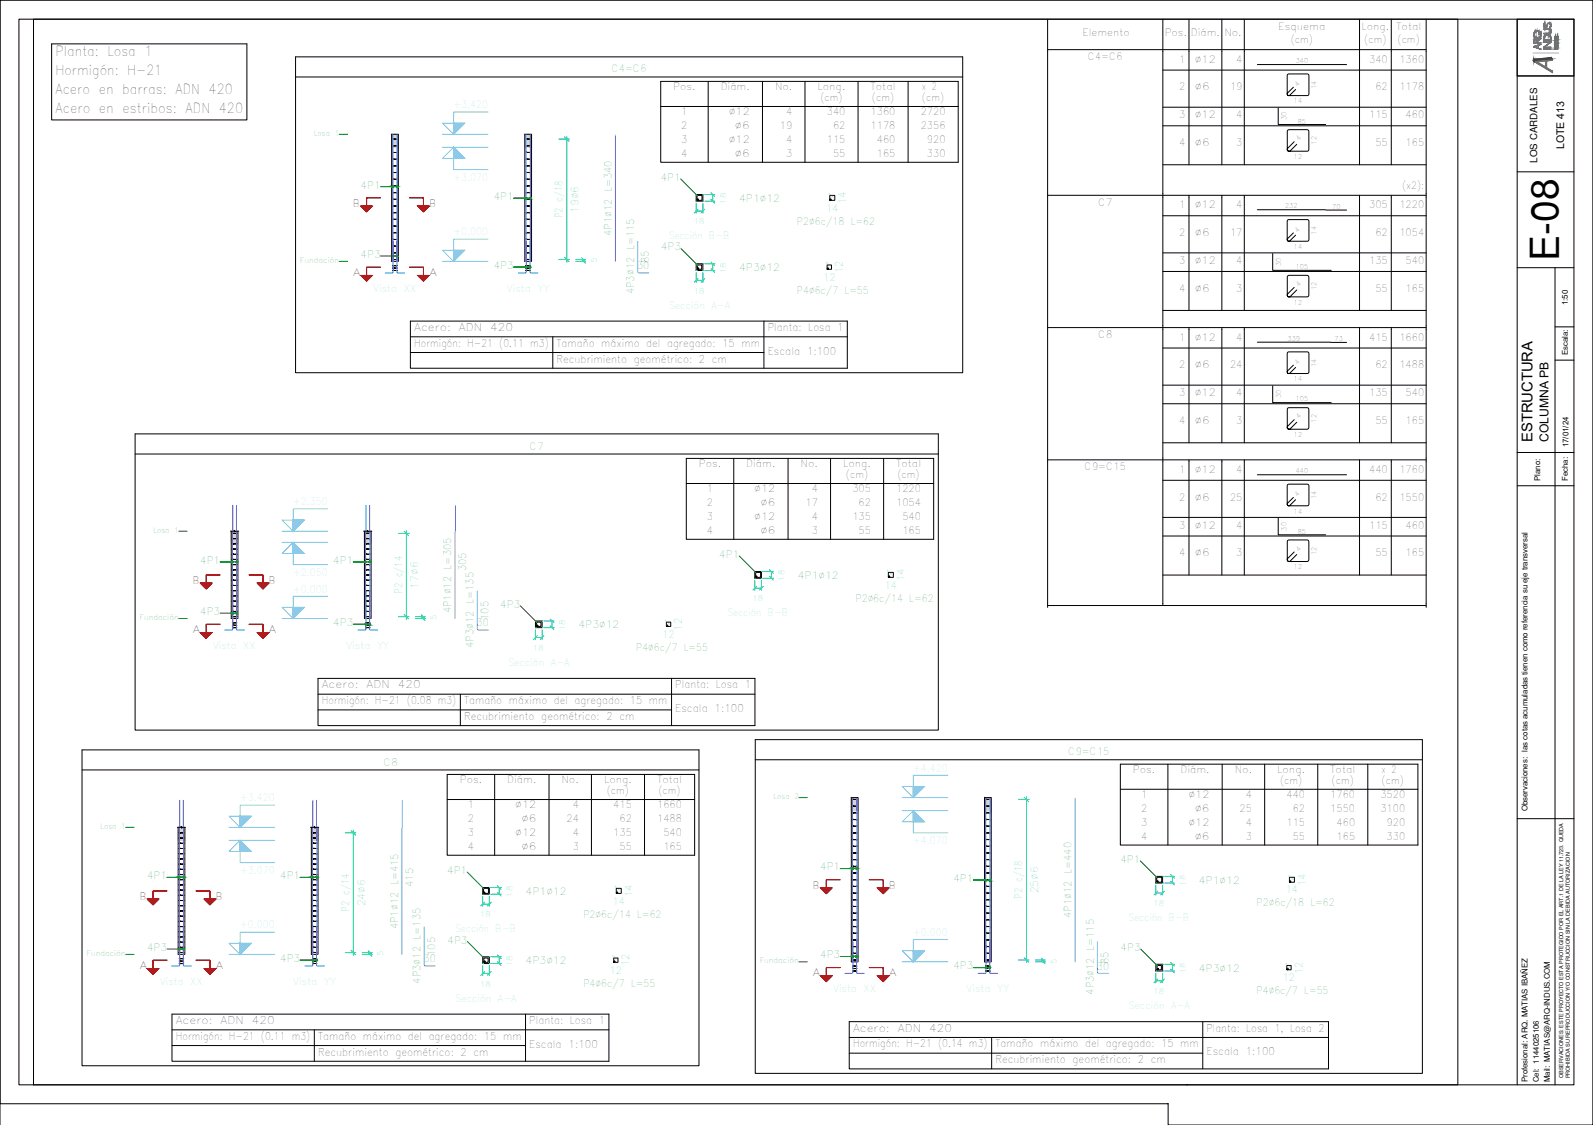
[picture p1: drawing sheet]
<svg xmlns="http://www.w3.org/2000/svg" width="841mm" height="594mm" viewBox="0 0 841 594" stroke-linecap="round" stroke-linejoin="round" font-family="sans-serif">
<defs><g id="words">
<text font-size="20.6" x="823" y="138" transform="rotate(-90 823 138)">E-08</text>
<text font-size="7.8" x="809" y="234" transform="rotate(-90 809 234)">ESTRUCTURA</text>
<g font-size="7.2">
<text x="29" y="30">Planta: Losa 1</text>
<text x="29" y="40">Hormigón: H-21</text>
<text x="29" y="50">Acero en barras: ADN 420</text>
<text x="29" y="60">Acero en estribos: ADN 420</text>
</g>
<text font-size="6.4" x="818" y="234" transform="rotate(-90 818 234)">COLUMNA PB</text>
<g font-size="5.6">
<text x="826" y="79" transform="rotate(-90 826 79)">LOTE 413</text>
<text x="219" y="175">Acero:</text>
<text x="242" y="175">ADN</text>
<text x="259" y="175">420</text>
<text x="405" y="175">Planta: Losa 1</text>
<text x="219" y="183">Hormigón: H-21 (0.11 m3)</text>
<text x="294" y="183">Tamaño máximo del agregado: 15 mm</text>
<text x="294" y="191">Recubrimiento geométrico: 2 cm</text>
<text x="405" y="187">Escala 1:100</text>
<text x="170" y="364">Acero:</text>
<text x="194" y="364">ADN</text>
<text x="210" y="364">420</text>
<text x="357" y="364">Planta: Losa 1</text>
<text x="170" y="372">Hormigón: H-21 (0.08 m3)</text>
<text x="245" y="372">Tamaño máximo del agregado: 15 mm</text>
<text x="357" y="376">Escala 1:100</text>
<text x="245" y="380">Recubrimiento geométrico: 2 cm</text>
<text x="93" y="541">Acero:</text>
<text x="116" y="541">ADN</text>
<text x="133" y="541">420</text>
<text x="279" y="541">Planta: Losa 1</text>
<text x="450" y="545">Acero:</text>
<text x="474" y="545">ADN</text>
<text x="491" y="545">420</text>
<text x="637" y="545">Planta: Losa 1, Losa 2</text>
<text x="93" y="549">Hormigón: H-21 (0.11 m3)</text>
<text x="168" y="549">Tamaño máximo del agregado: 15 mm</text>
<text x="168" y="557">Recubrimiento geométrico: 2 cm</text>
<text x="279" y="553">Escala 1:100</text>
<text x="450" y="553">Hormigón: H-21 (0.14 m3)</text>
<text x="526" y="553">Tamaño máximo del agregado: 15 mm</text>
<text x="637" y="557">Escala 1:100</text>
<text x="526" y="561">Recubrimiento geométrico: 2 cm</text>
</g>
<g font-size="5.3">
<text x="675" y="16">Esquema</text>
<text x="719" y="16">Long.</text>
<text x="737" y="16">Total</text>
<text x="572" y="19">Elemento</text>
<text x="615" y="19">Pos.</text>
<text x="629" y="19">Diám.</text>
<text x="646" y="19">No.</text>
<text x="681" y="23">(cm)</text>
<text x="720" y="23">(cm)</text>
<text x="738" y="23">(cm)</text>
<text x="574" y="32">C4=C6</text>
<text x="622" y="33">1</text>
<text x="631" y="33">∅12</text>
<text x="653" y="33">4</text>
<text x="723" y="33">340</text>
<text x="739" y="33">1360</text>
<text x="355" y="48">Pos.</text>
<text x="380" y="48">Diám.</text>
<text x="409" y="48">No.</text>
<text x="432" y="48">Long.</text>
<text x="460" y="48">Total</text>
<text x="487" y="48">x 2</text>
<text x="622" y="48">2</text>
<text x="631" y="48">∅6</text>
<text x="649" y="48">19</text>
<text x="726" y="48">62</text>
<text x="739" y="48">1178</text>
<text x="433" y="54">(cm)</text>
<text x="460" y="54">(cm)</text>
<text x="487" y="54">(cm)</text>
<text x="360" y="61">1</text>
<text x="385" y="61">∅12</text>
<text x="415" y="61">4</text>
<text x="436" y="61">340</text>
<text x="460" y="61">1360</text>
<text x="486" y="61">2720</text>
<text x="622" y="62">3</text>
<text x="631" y="62">∅12</text>
<text x="653" y="62">4</text>
<text x="723" y="62">115</text>
<text x="742" y="62">460</text>
<text x="360" y="68">2</text>
<text x="388" y="68">∅6</text>
<text x="412" y="68">19</text>
<text x="440" y="68">62</text>
<text x="460" y="68">1178</text>
<text x="486" y="68">2356</text>
<text x="360" y="76">3</text>
<text x="385" y="76">∅12</text>
<text x="415" y="76">4</text>
<text x="436" y="76">115</text>
<text x="463" y="76">460</text>
<text x="489" y="76">920</text>
<text x="622" y="77">4</text>
<text x="631" y="77">∅6</text>
<text x="653" y="77">3</text>
<text x="726" y="77">55</text>
<text x="742" y="77">165</text>
<text x="360" y="83">4</text>
<text x="388" y="83">∅6</text>
<text x="415" y="83">3</text>
<text x="440" y="83">55</text>
<text x="463" y="83">165</text>
<text x="489" y="83">330</text>
<text x="740" y="100">(x2):</text>
<text x="580" y="109">C7</text>
<text x="622" y="110">1</text>
<text x="631" y="110">∅12</text>
<text x="653" y="110">4</text>
<text x="723" y="110">305</text>
<text x="739" y="110">1220</text>
<text x="622" y="125">2</text>
<text x="631" y="125">∅6</text>
<text x="649" y="125">17</text>
<text x="726" y="125">62</text>
<text x="739" y="125">1054</text>
<text x="622" y="139">3</text>
<text x="631" y="139">∅12</text>
<text x="653" y="139">4</text>
<text x="723" y="139">135</text>
<text x="742" y="139">540</text>
<text x="622" y="154">4</text>
<text x="631" y="154">∅6</text>
<text x="653" y="154">3</text>
<text x="726" y="154">55</text>
<text x="742" y="154">165</text>
<text x="580" y="178">C8</text>
<text x="622" y="180">1</text>
<text x="631" y="180">∅12</text>
<text x="653" y="180">4</text>
<text x="723" y="180">415</text>
<text x="739" y="180">1660</text>
<text x="622" y="195">2</text>
<text x="631" y="195">∅6</text>
<text x="649" y="195">24</text>
<text x="726" y="195">62</text>
<text x="739" y="195">1488</text>
<text x="622" y="209">3</text>
<text x="631" y="209">∅12</text>
<text x="653" y="209">4</text>
<text x="723" y="209">135</text>
<text x="742" y="209">540</text>
<text x="622" y="224">4</text>
<text x="631" y="224">∅6</text>
<text x="653" y="224">3</text>
<text x="726" y="224">55</text>
<text x="742" y="224">165</text>
<text x="369" y="247">Pos.</text>
<text x="394" y="247">Diám.</text>
<text x="423" y="247">No.</text>
<text x="445" y="247">Long.</text>
<text x="473" y="247">Total</text>
<text x="573" y="248">C9=C15</text>
<text x="622" y="250">1</text>
<text x="631" y="250">∅12</text>
<text x="653" y="250">4</text>
<text x="723" y="250">440</text>
<text x="739" y="250">1760</text>
<text x="447" y="253">(cm)</text>
<text x="474" y="253">(cm)</text>
<text x="373" y="260">1</text>
<text x="398" y="260">∅12</text>
<text x="429" y="260">4</text>
<text x="450" y="260">305</text>
<text x="473" y="260">1220</text>
<text x="373" y="267">2</text>
<text x="402" y="267">∅6</text>
<text x="425" y="267">17</text>
<text x="453" y="267">62</text>
<text x="473" y="267">1054</text>
<text x="622" y="264">2</text>
<text x="631" y="264">∅6</text>
<text x="649" y="264">25</text>
<text x="726" y="264">62</text>
<text x="739" y="264">1550</text>
<text x="373" y="275">3</text>
<text x="398" y="275">∅12</text>
<text x="429" y="275">4</text>
<text x="450" y="275">135</text>
<text x="476" y="275">540</text>
<text x="622" y="279">3</text>
<text x="631" y="279">∅12</text>
<text x="653" y="279">4</text>
<text x="723" y="279">115</text>
<text x="742" y="279">460</text>
<text x="373" y="282">4</text>
<text x="402" y="282">∅6</text>
<text x="429" y="282">3</text>
<text x="453" y="282">55</text>
<text x="476" y="282">165</text>
<text x="622" y="294">4</text>
<text x="631" y="294">∅6</text>
<text x="653" y="294">3</text>
<text x="726" y="294">55</text>
<text x="742" y="294">165</text>
<text x="243" y="414">Pos.</text>
<text x="268" y="414">Diám.</text>
<text x="296" y="414">No.</text>
<text x="319" y="414">Long.</text>
<text x="347" y="414">Total</text>
<text x="598" y="408">Pos.</text>
<text x="623" y="408">Diám.</text>
<text x="652" y="408">No.</text>
<text x="674" y="408">Long.</text>
<text x="702" y="408">Total</text>
<text x="729" y="408">x 2</text>
<text x="320" y="420">(cm)</text>
<text x="348" y="420">(cm)</text>
<text x="676" y="414">(cm)</text>
<text x="703" y="414">(cm)</text>
<text x="729" y="414">(cm)</text>
<text x="602" y="421">1</text>
<text x="627" y="421">∅12</text>
<text x="658" y="421">4</text>
<text x="679" y="421">440</text>
<text x="702" y="421">1760</text>
<text x="729" y="421">3520</text>
<text x="247" y="427">1</text>
<text x="272" y="427">∅12</text>
<text x="302" y="427">4</text>
<text x="324" y="427">415</text>
<text x="347" y="427">1660</text>
<text x="602" y="429">2</text>
<text x="631" y="429">∅6</text>
<text x="654" y="429">25</text>
<text x="682" y="429">62</text>
<text x="702" y="429">1550</text>
<text x="729" y="429">3100</text>
<text x="247" y="434">2</text>
<text x="275" y="434">∅6</text>
<text x="299" y="434">24</text>
<text x="327" y="434">62</text>
<text x="347" y="434">1488</text>
<text x="602" y="436">3</text>
<text x="627" y="436">∅12</text>
<text x="658" y="436">4</text>
<text x="679" y="436">115</text>
<text x="706" y="436">460</text>
<text x="732" y="436">920</text>
<text x="247" y="442">3</text>
<text x="272" y="442">∅12</text>
<text x="302" y="442">4</text>
<text x="324" y="442">135</text>
<text x="350" y="442">540</text>
<text x="602" y="444">4</text>
<text x="631" y="444">∅6</text>
<text x="658" y="444">3</text>
<text x="682" y="444">55</text>
<text x="706" y="444">165</text>
<text x="732" y="444">330</text>
<text x="247" y="449">4</text>
<text x="275" y="449">∅6</text>
<text x="302" y="449">3</text>
<text x="327" y="449">55</text>
<text x="350" y="449">165</text>
</g>
<g font-size="5.3" fill="#009525">
<text x="323" y="38">C4=C6</text>
<text x="349" y="95">4P1</text>
<text x="190" y="100">4P1</text>
<text x="261" y="106">4P1</text>
<text x="390" y="106">4P1∅12</text>
<text x="421" y="119">P2∅6c/18 L=62</text>
<text x="323" y="125" transform="rotate(-90 323 125)">4P1∅12 L=340</text>
<text x="190" y="136">4P3</text>
<text x="349" y="132">4P3</text>
<text x="261" y="142">4P3</text>
<text x="336" y="142">30</text>
<text x="343" y="139" transform="rotate(-90 343 139)">85</text>
<text x="390" y="143">4P3∅12</text>
<text x="335" y="155" transform="rotate(-90 335 155)">4P3∅12 L=115</text>
<text x="421" y="155">P4∅6c/7 L=55</text>
<text x="280" y="237">C7</text>
<text x="106" y="298">4P1</text>
<text x="176" y="298">4P1</text>
<text x="380" y="295">4P1</text>
<text x="246" y="302" transform="rotate(-90 246 302)">305</text>
<text x="421" y="306">4P1∅12</text>
<text x="452" y="318">P2∅6c/14 L=62</text>
<text x="238" y="324" transform="rotate(-90 238 324)">4P1∅12 L=305</text>
<text x="264" y="321">4P3</text>
<text x="106" y="325">4P3</text>
<text x="258" y="327" transform="rotate(-90 258 327)">105</text>
<text x="176" y="331">4P3</text>
<text x="252" y="331">30</text>
<text x="305" y="332">4P3∅12</text>
<text x="250" y="342" transform="rotate(-90 250 342)">4P3∅12 L=135</text>
<text x="336" y="344">P4∅6c/7 L=55</text>
<text x="564" y="399">C9=C15</text>
<text x="202" y="404">C8</text>
<text x="591" y="456">4P1</text>
<text x="236" y="461">4P1</text>
<text x="433" y="460">4P1</text>
<text x="78" y="464">4P1</text>
<text x="148" y="464">4P1</text>
<text x="503" y="466">4P1</text>
<text x="633" y="467">4P1∅12</text>
<text x="218" y="468" transform="rotate(-90 218 468)">415</text>
<text x="277" y="472">4P1∅12</text>
<text x="663" y="479">P2∅6c/18 L=62</text>
<text x="308" y="485">P2∅6c/14 L=62</text>
<text x="566" y="485" transform="rotate(-90 566 485)">4P1∅12 L=440</text>
<text x="210" y="491" transform="rotate(-90 210 491)">4P1∅12 L=415</text>
<text x="78" y="502">4P3</text>
<text x="236" y="498">4P3</text>
<text x="592" y="502">4P3</text>
<text x="148" y="508">4P3</text>
<text x="224" y="508">30</text>
<text x="230" y="505" transform="rotate(-90 230 505)">105</text>
<text x="277" y="509">4P3∅12</text>
<text x="433" y="506">4P3</text>
<text x="585" y="509" transform="rotate(-90 585 509)">85</text>
<text x="503" y="512">4P3</text>
<text x="579" y="512">30</text>
<text x="633" y="513">4P3∅12</text>
<text x="222" y="519" transform="rotate(-90 222 519)">4P3∅12 L=135</text>
<text x="308" y="521">P4∅6c/7 L=55</text>
<text x="577" y="525" transform="rotate(-90 577 525)">4P3∅12 L=115</text>
<text x="663" y="525">P4∅6c/7 L=55</text>
</g>
<g font-size="5.3" fill="#7fbfff">
<text x="239" y="57">+3.420</text>
<text x="239" y="95">+3.070</text>
<text x="239" y="124">+0.000</text>
<text x="482" y="407">+4.420</text>
<text x="127" y="423">+3.420</text>
<text x="482" y="446">+4.070</text>
</g>
<g font-size="5.3" fill="#00dda5">
<text x="439" y="106" transform="rotate(-45 439 106)">4</text>
<text x="447" y="108" transform="rotate(-90 447 108)">14</text>
<text x="305" y="112" transform="rotate(-90 305 112)">19∅6</text>
<text x="436" y="112">14</text>
<text x="297" y="115" transform="rotate(-90 297 115)">P2 c/18</text>
<text x="438" y="143" transform="rotate(-45 438 143)">4</text>
<text x="435" y="148">12</text>
<text x="445" y="144" transform="rotate(-90 445 144)">12</text>
<text x="470" y="305" transform="rotate(-45 470 305)">4</text>
<text x="221" y="311" transform="rotate(-90 221 311)">17∅6</text>
<text x="467" y="311">14</text>
<text x="478" y="307" transform="rotate(-90 478 307)">14</text>
<text x="212" y="314" transform="rotate(-90 212 314)">P2 c/14</text>
<text x="353" y="331" transform="rotate(-45 353 331)">4</text>
<text x="360" y="333" transform="rotate(-90 360 333)">12</text>
<text x="350" y="337">12</text>
<text x="682" y="466" transform="rotate(-45 682 466)">4</text>
<text x="689" y="468" transform="rotate(-90 689 468)">14</text>
<text x="326" y="472" transform="rotate(-45 326 472)">4</text>
<text x="334" y="474" transform="rotate(-90 334 474)">14</text>
<text x="548" y="472" transform="rotate(-90 548 472)">25∅6</text>
<text x="679" y="472">14</text>
<text x="193" y="479" transform="rotate(-90 193 479)">24∅6</text>
<text x="323" y="478">14</text>
<text x="540" y="475" transform="rotate(-90 540 475)">P2 c/18</text>
<text x="184" y="481" transform="rotate(-90 184 481)">P2 c/14</text>
<text x="325" y="509" transform="rotate(-46 325 509)">4</text>
<text x="322" y="514">12</text>
<text x="332" y="510" transform="rotate(-90 332 510)">12</text>
<text x="680" y="513" transform="rotate(-45 680 513)">4</text>
<text x="688" y="514" transform="rotate(-90 688 514)">12</text>
<text x="677" y="518">12</text>
</g>
<g font-size="5.3" fill="#d00">
<text x="186" y="109">B</text>
<text x="227" y="109">B</text>
<text x="186" y="146">A</text>
<text x="227" y="146">A</text>
<text x="102" y="308">B</text>
<text x="142" y="308">B</text>
<text x="102" y="334">A</text>
<text x="142" y="334">A</text>
<text x="429" y="469">B</text>
<text x="469" y="469">B</text>
<text x="74" y="475">B</text>
<text x="114" y="475">B</text>
<text x="74" y="512">A</text>
<text x="114" y="512">A</text>
<text x="429" y="516">A</text>
<text x="469" y="516">A</text>
</g>
<g font-size="5.3" fill="#6edddd">
<text x="197" y="154">Vista XX</text>
<text x="268" y="154">Vista YY</text>
<text x="113" y="343">Vista XX</text>
<text x="183" y="343">Vista YY</text>
<text x="85" y="520">Vista XX</text>
<text x="155" y="520">Vista YY</text>
<text x="440" y="524">Vista XX</text>
<text x="510" y="524">Vista YY</text>
</g>
<text font-size="5.1" x="812" y="86" transform="rotate(-90 812 86)">LOS CARDALES</text>
<g font-size="4.2">
<text x="828" y="161" transform="rotate(-90 828 161)">1:50</text>
<text x="828" y="236" transform="rotate(-90 828 236)">17/01/24</text>
</g>
<g font-size="4.1">
<text x="828" y="188" transform="rotate(-90 828 188)">Escala:</text>
<text x="813" y="254" transform="rotate(-90 813 254)">Plano:</text>
<text x="828" y="254" transform="rotate(-90 828 254)">Fecha:</text>
<text x="806" y="428" transform="rotate(-90 806 428)">Observaciones: las cotas acumuladas tienen como referencia su eje transversal</text>
<text x="806" y="572" transform="rotate(-90 806 572)">Profesional: ARQ. MATIAS IBAÑEZ</text>
<text x="812" y="572" transform="rotate(-90 812 572)">Cel: 1144025106</text>
<text x="818" y="572" transform="rotate(-90 818 572)">Mail: MATIAS@ARQ-INDUS.COM</text>
</g>
<g font-size="4" fill="#009525">
<text x="166" y="72">Losa 1</text>
<text x="158" y="139">Fundación</text>
<text x="81" y="281">Losa 1</text>
<text x="74" y="327">Fundación</text>
<text x="53" y="438">Losa 1</text>
<text x="46" y="505">Fundación</text>
<text x="401" y="509">Fundación</text>
</g>
<g font-size="4" fill="#00dda5">
<text x="383" y="108" transform="rotate(-90 383 108)">18</text>
<text x="366" y="118">18</text>
<text x="315" y="139" transform="rotate(-90 315 139)">5</text>
<text x="383" y="144" transform="rotate(-90 383 144)">18</text>
<text x="366" y="155">18</text>
<text x="414" y="307" transform="rotate(-90 414 307)">18</text>
<text x="397" y="318">18</text>
<text x="230" y="328" transform="rotate(-90 230 328)">5</text>
<text x="298" y="333" transform="rotate(-90 298 333)">18</text>
<text x="281" y="344">18</text>
<text x="626" y="468" transform="rotate(-90 626 468)">18</text>
<text x="271" y="474" transform="rotate(-90 271 474)">18</text>
<text x="609" y="479">18</text>
<text x="254" y="484">18</text>
<text x="202" y="505" transform="rotate(-90 202 505)">5</text>
<text x="558" y="509" transform="rotate(-90 558 509)">5</text>
<text x="271" y="510" transform="rotate(-90 271 510)">18</text>
<text x="626" y="514" transform="rotate(-90 626 514)">18</text>
<text x="254" y="521">18</text>
<text x="609" y="525">18</text>
</g>
<text font-size="3.9" fill="#009525" x="408" y="422">Losa 2</text>
<g font-size="3.5">
<text x="684" y="33">340</text>
<text x="685" y="46" transform="rotate(-44 685 46)">4</text>
<text x="695" y="47" transform="rotate(-90 695 47)">14</text>
<text x="683" y="55">14</text>
<text x="679" y="64" transform="rotate(-90 679 64)">30</text>
<text x="685" y="65">85</text>
<text x="686" y="75" transform="rotate(-44 686 75)">4</text>
<text x="695" y="76" transform="rotate(-90 695 76)">12</text>
<text x="683" y="84">12</text>
<text x="678" y="110">232</text>
<text x="703" y="110">70</text>
<text x="685" y="123" transform="rotate(-44 685 123)">4</text>
<text x="695" y="124" transform="rotate(-90 695 124)">14</text>
<text x="683" y="132">14</text>
<text x="676" y="141" transform="rotate(-90 676 141)">30</text>
<text x="684" y="142">105</text>
<text x="686" y="152" transform="rotate(-44 686 152)">4</text>
<text x="695" y="153" transform="rotate(-90 695 153)">12</text>
<text x="683" y="161">12</text>
<text x="680" y="180">339</text>
<text x="705" y="180">73</text>
<text x="685" y="193" transform="rotate(-45 685 193)">4</text>
<text x="695" y="194" transform="rotate(-90 695 194)">14</text>
<text x="683" y="201">14</text>
<text x="676" y="210" transform="rotate(-90 676 210)">30</text>
<text x="684" y="212">105</text>
<text x="686" y="221" transform="rotate(-44 686 221)">4</text>
<text x="695" y="223" transform="rotate(-90 695 223)">12</text>
<text x="683" y="231">12</text>
<text x="684" y="250">440</text>
<text x="685" y="263" transform="rotate(-45 685 263)">4</text>
<text x="695" y="264" transform="rotate(-90 695 264)">14</text>
<text x="683" y="271">14</text>
<text x="679" y="280" transform="rotate(-90 679 280)">30</text>
<text x="685" y="282">85</text>
<text x="686" y="291" transform="rotate(-45 686 291)">4</text>
<text x="695" y="293" transform="rotate(-90 695 293)">12</text>
<text x="683" y="301">12</text>
</g>
<g font-size="2.9">
<text x="825" y="569" transform="rotate(-90 825 569)">OBSERVACIONES: ESTE PROYECTO ESTA PROTEGIDO POR EL ART.1 DE LA LEY 11.723. QUEDA</text>
<text x="829" y="569" transform="rotate(-90 829 569)">PROHIBIDA SU REPRODUCCION Y/O CONSTRUCCION SIN LA DEBIDA AUTORIZACION</text>
</g>
</g></defs>
<!-- layer: TABLAS -->
<g fill="none" stroke="#000" stroke-width=".53">
<path d="M553 10v311M614 10v310M628 10v77M645 10v77M657 10v77M718 10v77M735 10v77M753 10v311M553 26h200M614 87h139M553 103h200M628 103v61"/>
<path d="M645 103v61M657 103v61M718 103v61M735 103v61M553 173h200M614 164h139M628 173v61M645 173v61M657 173v61M718 173v61M735 173v61M614 234h139"/>
<path d="M553 243h200M628 243v61M645 243v61M657 243v61M718 243v61M735 243v61M553 320h200M614 304h139"/>
</g>
<!-- layer: DESPIECES_TABLA -->
<g fill="none" stroke="#000" stroke-width=".53">
<path d="M664 34h47M675 57v9h25M683 46l-3 3v1h11v-11h-11v11h1l3-3M683 75l-3 4v1h11v-11h-11v10l1 1 4-4M664 111h47M672 134v9h31M683 123l-3 3v1h11v-11h-11v11h1l3-3M683 152l-3 3v2h11v-11h-11v11h1l4-4M664 181h47M683 193l-3 3v1h11v-11h-11v11h1l3-3M672 204v9h31M683 222l-3 3v1h11v-10h-11v10h1l4-3"/>
<path d="M664 251h47M675 274v8h25M683 263l-3 3v1h11v-11h-11v11h1l3-3M683 291l-3 4v1h11v-11h-11v11h1l4-3"/>
</g>
<!-- layer: TEXTO_TABLAS -->
<path d="M614 37h139M614 57h139M614 66h139M614 114h139M614 134h139M614 143h139M614 184h139M614 203h139M614 213h139M614 254h139M614 273h139M614 283h139" fill="none" stroke="#000" stroke-width=".53"/>
<!-- layer: ALZADO_NOMBRES_DE_LAS_PLANTAS -->
<path d="M179 71h5M179 138h5M94 281h5M94 327h5M66 437h5M422 421h4M66 504h5M422 508h4" fill="none" stroke="#009525" stroke-width=".53"/>
<!-- layer: ALZADO_LOSAS -->
<path d="M207 71h3v7h-3zM277 71h4v7h-4zM122 281h4v5h-4zM192 281h4v5h-4zM94 437h4v7h-4zM164 437h4v7h-4zM449 421h4v7h-4zM520 421h3v7h-3z" fill="none" stroke="#dad7d3" stroke-width=".53"/>
<g fill="#dad7d3" stroke="#dad7d3" stroke-width=".53">
<path d="M207 71l3 7v-7zM207 71l3 7h-3z"/>
<path d="M277 71l4 7v-7zM277 71l4 7h-4z"/>
<path d="M122 281l4 5v-5zM122 281l4 5h-4z"/>
<path d="M192 281l4 5v-5zM192 281l4 5h-4z"/>
<path d="M94 437l4 7v-7zM94 437l4 7h-4z"/>
<path d="M164 437l4 7v-7zM164 437l4 7h-4z"/>
<path d="M449 421l4 7v-7zM449 421l4 7h-4z"/>
<path d="M520 421l3 7v-7zM520 421l3 7h-3z"/>
</g>
<!-- layer: ALZADO_COLUMNA_DE_HORMIGON -->
<path d="M207 71h3v67h-3zM277 71h4v67h-4zM122 281h2v-1v1h2M122 281v46h4v-46M192 281h2v-1v1h2M192 281v46h4v-46M94 437h2v-1v1h2M94 437v67h4v-67M164 437h2v-1v1h2M164 437v67h4v-67M449 421h4v87h-4zM520 421h3v87h-3z" fill="none" stroke="#000" stroke-width=".53"/>
<g fill="none" stroke="#7f7fff" stroke-width=".53">
<path d="M207 71v67M210 71v67M278 71v67M280 71v67M325 71v67M208 127v17h-1h-4M210 127v17h4M278 127v17h-1h-3M280 127v17h4M337 127v17h6M123 267v60M125 267v60"/>
<path d="M193 267v60M195 267v60M240 267v60M123 312v20l-4 1M125 312v20v1h4M193 312v20v1h-4M195 312v20l4 1M252 312v20l1 1h5M95 423v81M97 423v81M165 423v81M167 423v81"/>
<path d="M212 423v81M450 422v86M452 422v86M520 422v86M523 422v86M568 422v86M95 489v21h-1h-3M97 489v21h4M165 489v21h-4M167 489v20l1 1h3M224 489v21h1h5M450 497v16v1h-4"/>
<path d="M452 497v16l1 1h3M521 497v16l-1 1h-4M523 497v17h4M579 497v17h1h5"/>
<circle cx="368" cy="106" r=".1"/>
<circle cx="368" cy="103" r=".1"/>
<circle cx="370" cy="106" r=".1"/>
<circle cx="370" cy="103" r=".1"/>
<circle cx="368" cy="142" r=".1"/>
<circle cx="368" cy="140" r=".1"/>
<circle cx="370" cy="142" r=".1"/>
<circle cx="370" cy="140" r=".1"/>
<circle cx="399" cy="305" r=".1"/>
<circle cx="399" cy="302" r=".1"/>
<circle cx="401" cy="302" r=".1"/>
<circle cx="401" cy="305" r=".1"/>
<circle cx="283" cy="331" r=".1"/>
<circle cx="283" cy="329" r=".1"/>
<circle cx="285" cy="329" r=".1"/>
<circle cx="285" cy="331" r=".1"/>
<circle cx="255" cy="472" r=".1"/>
<circle cx="255" cy="469" r=".1"/>
<circle cx="258" cy="472" r=".1"/>
<circle cx="258" cy="469" r=".1"/>
<circle cx="611" cy="466" r=".1"/>
<circle cx="611" cy="463" r=".1"/>
<circle cx="613" cy="463" r=".1"/>
<circle cx="613" cy="466" r=".1"/>
<circle cx="256" cy="508" r=".1"/>
<circle cx="256" cy="506" r=".1"/>
<circle cx="258" cy="508" r=".1"/>
<circle cx="258" cy="506" r=".1"/>
<circle cx="611" cy="510" r=".1"/>
<circle cx="611" cy="512" r=".1"/>
<circle cx="613" cy="512" r=".1"/>
<circle cx="613" cy="510" r=".1"/>
</g>
<g fill="none" stroke="#000" stroke-width=".53">
<path d="M208 73h-1h3h-3h1M208 77h-1h3h-3h1M278 73h2h-2M278 77h2h-2M208 98h-1h3h-3h1M208 95h-1h3h-3h1M208 91h-1h3h-3h1M208 87l-1 1h3h-3h1M208 84h-1h3h-3h1M208 80l-1 1h3h-3h1M278 98h2h-2M278 95h2h-2"/>
<path d="M278 91h2h-2M278 87l2 1h-2M278 84h2h-2M278 80l2 1h-2M208 119h-1h3h-3h1M208 116h-1h3h-3h1M208 112h-1h3h-3h1M208 109h-1h3h-3h1M208 105h-1h3h-3h1M208 102h-1h3h-3h1M278 119h2h-2M278 116h2h-2"/>
<path d="M278 112h2h-2M278 109h2h-2M278 105h2h-2M278 102h2h-2M369 105l-1 1h3v-3h-3v3l1-1M439 105l-1 1h3v-3h-3v3l1-1M208 137h-1h3h-3h1M208 133l-1 1h3h-3h1M208 130h-1h3h-3h1M208 126h-1h3h-3h1M208 123h-1h3h-3h1M278 137h2h-2"/>
<path d="M278 133l2 1h-2M278 130h2h-2M278 126h2h-2M278 123h2h-2M208 140h-1h3h-3h1M208 141l-1 1h3h-3h1M208 143h-1h3h-3h1M278 140h2h-2h1M278 141l2 1h-2h1M278 143h2h-2h1M369 141l-1 1h2v-2h-2v2h1M437 141v1h2v-2h-2v2"/>
<path d="M123 282h2h-2M123 284h2h-2M123 298h2h-2M123 295h2h-2M123 293h2h-2M123 290h2h-2M123 287h2h-2M193 282h2h-2h1M193 284h2h-2h1M193 298h2h-2h1M193 295h2h-2h1M193 293h2h-2h1"/>
<path d="M193 290h2h-2h1M193 287h2h-2h1M123 317h2h-2M123 315h2h-2M123 312h2h-2M123 309h2h-2M123 306h2h-2M123 304h2h-2M123 301h2h-2M193 317h2h-2h1M193 315h2h-2h1M193 312h2h-2h1"/>
<path d="M193 309h2h-2h1M193 306h2h-2h1M193 304h2h-2h1M193 301h2h-2h1M399 304v1h2l1-3h-3v3l1-1M470 304l-1 1h3v-3h-3v3l1-1M123 326h2h-2M123 323h2h-2M123 320h2h-2M123 329h2h-2M123 330h2h-2M123 331h2h-2"/>
<path d="M193 326h2h-2h1M193 323h2h-2h1M193 320h2h-2h1M194 329h-1h2h-2h1M194 330h-1h2h-2h1M194 331h-1h2h-2h1M284 330l-1 1h2l1-2h-3v2l1-1M352 330v1h2v-2h-2v2l1-1M95 440h-1h3h-3h1M165 440h2h-2h1M451 422h-1h3h-3M451 426h-1h3h-3"/>
<path d="M451 440h-1h3h-3M451 436h-1h3h-3M451 433h-1h3h-3M451 429h-1h3h-3M521 422h-1h3h-3h1M521 426h-1h3h-3h1M521 440h-1h3h-3h1M521 436h-1h3h-3h1M521 433h-1h3h-3h1M521 429h-1h3h-3h1M95 442l-1 1h3h-3h1M95 459h-1h3h-3h1"/>
<path d="M95 456h-1h3h-3h1M95 453l-1 1h3h-3h1M95 451h-1h3h-3h1M95 448h-1h3h-3h1M95 445h-1h3h-3h1M165 442l2 1h-2h1M165 459h2h-2h1M165 456h2h-2h1M165 453l2 1h-2h1M165 451h2h-2h1M165 448h2h-2h1M165 445h2h-2h1"/>
<path d="M451 457l-1 1h3h-3M451 454h-1h3h-3M451 450h-1h3h-3M451 447h-1h3h-3M451 443h-1h3h-3M521 457h-1l3 1h-3h1M521 454h-1h3h-3h1M521 450h-1h3h-3h1M521 447h-1h3h-3h1M521 443h-1h3h-3h1M95 478h-1h3h-3h1M95 475l-1 1h3h-3h1"/>
<path d="M95 473h-1h3h-3h1M95 470h-1h3h-3h1M95 467h-1h3h-3h1M95 464l-1 1h3h-3h1M95 462h-1h3h-3h1M165 478h2h-2h1M165 475l2 1h-2h1M165 473h2h-2h1M165 470h2h-2h1M165 467h2h-2h1M165 464l2 1h-2h1M165 462h2h-2h1"/>
<path d="M256 471l-1 1h3v-3h-3v3l1-1M326 471l-1 1h3v-3h-3v3l1-1M451 479h-1h3h-3M451 475h-1h3h-3M451 472h-1h3h-3M451 468h-1h3h-3M451 464l-1 1h3h-3M451 461h-1h3h-3M521 479h-1h3h-3h1M521 475h-1h3h-3h1M521 472h-1h3h-3h1M521 468h-1h3h-3h1"/>
<path d="M521 464h-1l3 1h-3h1M521 461h-1h3h-3h1M611 465v1h2v-3h-2v3l1-1M681 465v1h2v-3h-2v3l1-1M95 497l-1 1h3h-3h1M95 495h-1h3h-3h1M95 492h-1h3h-3h1M95 489h-1h3h-3h1M95 486l-1 1h3h-3h1M95 484h-1h3h-3h1M95 481h-1h3h-3h1M165 497l2 1h-2h1"/>
<path d="M165 495h2h-2h1M165 492h2h-2h1M165 489h2h-2h1M165 486l2 1h-2h1M165 484h2h-2h1M165 481h2h-2h1M451 500h-1h3h-3M451 496h-1h3h-3M451 493h-1h3h-3M451 489h-1h3h-3M451 486h-1h3h-3M451 482h-1h3h-3"/>
<path d="M521 500h-1h3h-3h1M521 496h-1h3h-3h1M521 493h-1h3h-3h1M521 489h-1h3h-3h1M521 486h-1h3h-3h1M521 482h-1h3h-3h1M95 503h-1h3h-3h1M95 500h-1h3h-3h1M95 506h2h-2M95 507v1h2h-2M95 509h2h-2M165 503h2h-2h1"/>
<path d="M165 500h2h-2h1M166 509h-1h2h-2h1M166 506h-1h2h-2h1M166 507h-1l2 1h-2h1M256 507l-1 1h3v-2h-3v2h1M325 507l-1 1h2v-2h-2v2h1M451 507h-1h3h-3M451 503h-1h3h-3M451 510h-1h2h-2h1M451 511h-1h2h-2h1M451 513h-1h2h-2h1M521 507h-1h3h-3h1"/>
<path d="M521 503h-1h3h-3h1M521 513h-1h3h-3h1M521 510h-1h3h-3h1M521 511h-1h3h-3h1M611 511v1h2v-2h-2v2h1M680 511l-1 1h3v-2h-3v2h1"/>
</g>
<!-- layer: ALZADO_SEGMENTOS_DE_CORTE_DE_SECCIONES -->
<g fill="none" stroke="#d00" stroke-width=".53">
<path d="M191 109h5l-2 3zM201 104h-7v5M216 104h8v5M221 109h5l-2 3zM191 145h5l-2 3zM201 141h-7v4M216 141h8v4M221 145h5l-2 3zM106 308h6l-3 3zM116 304h-7v4M131 304h8v4M136 308h6l-3 3z"/>
<path d="M106 334h6l-3 3zM116 330h-7v4M131 330h8v4M136 334h6l-3 3zM78 475h6l-3 3zM88 470h-7v5M103 470h8v5M108 475h6l-3 3zM433 469h6l-3 3zM444 465h-8v4M459 465h7v4M463 469h6l-3 3z"/>
<path d="M78 511h6l-3 3zM88 507h-7v4M103 507h8v4M108 511h6l-3 3zM433 515h6l-3 3zM444 511h-8v4M459 511h7v4M463 515h6l-3 3z"/>
</g>
<g fill="#d00" stroke="#d00" stroke-width=".53">
<path d="M191 145h5l-2 3z"/>
<path d="M221 145h5l-2 3z"/>
<path d="M191 109h5l-2 3z"/>
<path d="M221 109h5l-2 3z"/>
<path d="M106 334h6l-3 3z"/>
<path d="M136 334h6l-3 3z"/>
<path d="M106 308h6l-3 3z"/>
<path d="M136 308h6l-3 3z"/>
<path d="M78 511h6l-3 3z"/>
<path d="M108 511h6l-3 3z"/>
<path d="M78 475h6l-3 3z"/>
<path d="M108 475h6l-3 3z"/>
<path d="M433 515h6l-3 3z"/>
<path d="M463 515h6l-3 3z"/>
<path d="M433 469h6l-3 3z"/>
<path d="M463 469h6l-3 3z"/>
</g>
<g fill="none" stroke="#009525" stroke-width=".53">
<path d="M201 99h9M278 105h-7h9M201 135h9M278 141h-7h9M123 297h-7h9M193 297h-6h8M116 324h9M193 330h-6h8M444 459h8M95 463h-7h9M165 463h-7h9M520 465h-6h9"/>
<path d="M88 501h9M165 507h-7h9M444 505h8M521 511h-7h9"/>
<circle cx="207" cy="99" r=".3"/>
<circle cx="210" cy="99" r=".3"/>
<circle cx="278" cy="105" r=".3"/>
<circle cx="280" cy="105" r=".3"/>
<circle cx="208" cy="135" r=".3"/>
<circle cx="210" cy="135" r=".3"/>
<circle cx="278" cy="141" r=".3"/>
<circle cx="280" cy="141" r=".3"/>
<circle cx="123" cy="297" r=".3"/>
<circle cx="125" cy="297" r=".3"/>
<circle cx="193" cy="297" r=".3"/>
<circle cx="195" cy="297" r=".3"/>
<circle cx="123" cy="324" r=".3"/>
<circle cx="125" cy="324" r=".3"/>
<circle cx="193" cy="330" r=".3"/>
<circle cx="195" cy="330" r=".3"/>
<circle cx="450" cy="459" r=".3"/>
<circle cx="452" cy="459" r=".3"/>
<circle cx="95" cy="463" r=".3"/>
<circle cx="97" cy="463" r=".3"/>
<circle cx="165" cy="463" r=".3"/>
<circle cx="167" cy="463" r=".3"/>
<circle cx="520" cy="465" r=".3"/>
<circle cx="523" cy="465" r=".3"/>
<circle cx="95" cy="501" r=".3"/>
<circle cx="97" cy="501" r=".3"/>
<circle cx="165" cy="507" r=".3"/>
<circle cx="167" cy="507" r=".3"/>
<circle cx="450" cy="505" r=".3"/>
<circle cx="452" cy="505" r=".3"/>
<circle cx="521" cy="511" r=".3"/>
<circle cx="523" cy="511" r=".3"/>
</g>
<g fill="#009525" stroke="#009525" stroke-width=".53">
<path d="M207 135h1z"/>
<path d="M209 135h1z"/>
<path d="M207 98h1z"/>
<path d="M209 99h1z"/>
<path d="M277 105h1z"/>
<path d="M193 330h1z"/>
<path d="M195 297h1z"/>
<path d="M450 505h1z"/>
<path d="M452 505h1z"/>
<path d="M452 459h1z"/>
<path d="M520 511h1z"/>
<path d="M522 511h1z"/>
<path d="M520 465h1z"/>
<path d="M522 465h1z"/>
<path d="M207 135h1zM207 135h1zM207 135h1z"/>
<path d="M207 135h1zM207 135h1z"/>
<path d="M207 135h1zM207 135h1zM207 135h1z"/>
<path d="M207 135h1zM207 135h1z"/>
<path d="M207 135h1zM207 135h1zM207 135h1zM207 135h1z"/>
<path d="M207 135h1zM207 135h1z"/>
<path d="M207 135h1zM207 135h1zM207 135h1zM207 135h1z"/>
<path d="M207 135h1zM207 135h1z"/>
<path d="M207 135h1zM207 135h1zM207 135h1z"/>
<path d="M207 135h1zM207 135h1z"/>
<path d="M207 135h1zM207 135h1zM207 135h1z"/>
<path d="M207 135h1zM207 135h1zM207 135h1z"/>
<path d="M209 135h1zM209 135h1zM209 135h1z"/>
<path d="M209 135h1zM209 135h1z"/>
<path d="M209 135h1zM209 135h1zM209 135h1z"/>
<path d="M209 135h1zM209 135h1z"/>
<path d="M209 135h1zM209 135h1zM209 135h1zM209 135h1z"/>
<path d="M209 135h1zM209 135h1z"/>
<path d="M209 135h1zM209 135h1zM209 135h1zM209 135h1z"/>
<path d="M209 135h1zM209 135h1z"/>
<path d="M209 135h1zM209 135h1zM209 135h1z"/>
<path d="M209 135h1zM209 135h1z"/>
<path d="M209 135h1zM209 135h1zM209 135h1z"/>
<path d="M209 135h1zM209 135h1z"/>
<path d="M207 98h1zM207 98h1z"/>
<path d="M207 98h1zM207 98h1z"/>
<path d="M207 98h1zM207 98h1zM207 98h1zM207 98h1z"/>
<path d="M207 98h1zM207 98h1zM207 98h1zM207 98h1z"/>
<path d="M207 98l1 1zM207 98l1 1z"/>
<path d="M207 99h1zM207 99h1z"/>
<path d="M207 99h1zM207 99h1zM207 99h1zM207 99h1z"/>
<path d="M207 99h1zM207 99h1z"/>
<path d="M207 99h1zM207 99h1zM207 99h1zM207 99h1z"/>
<path d="M207 99h1zM207 99h1z"/>
<path d="M207 99h1zM207 99h1z"/>
<path d="M207 99h1zM207 99h1z"/>
<path d="M207 99h1zM207 99h1z"/>
<path d="M207 99h1zM207 99h1z"/>
<path d="M207 99h1zM207 99h1z"/>
<path d="M209 98h1zM209 98h1zM209 98h1z"/>
<path d="M209 98h1zM209 98h1z"/>
<path d="M209 98h1zM209 98h1z"/>
<path d="M209 98h1zM209 98h1z"/>
<path d="M209 98h1zM209 98h1zM209 98h1zM209 98h1z"/>
<path d="M209 98l1 1zM209 98l1 1z"/>
<path d="M209 99h1zM209 99h1z"/>
<path d="M209 99h1zM209 99h1z"/>
<path d="M209 99h1zM209 99h1z"/>
<path d="M209 99h1zM209 99h1z"/>
<path d="M209 99h1zM209 99h1zM209 99h1zM209 99h1z"/>
<path d="M209 99h1zM209 99h1z"/>
<path d="M209 99h1zM209 99h1zM209 99h1zM209 99h1z"/>
<path d="M209 99h1zM209 99h1zM209 99h1zM209 99h1z"/>
<path d="M277 104h1zM277 104h1z"/>
<path d="M277 104h1zM277 104h1zM277 104h1zM277 104h1z"/>
<path d="M277 104l1 1zM277 104l1 1z"/>
<path d="M277 105h1zM277 105h1zM277 105h1zM277 105h1z"/>
<path d="M277 105h1zM277 105h1z"/>
<path d="M277 105h1zM277 105h1z"/>
<path d="M277 105h1zM277 105h1z"/>
<path d="M277 105h1zM277 105h1z"/>
<path d="M277 105h1zM277 105h1zM277 105h1zM277 105h1z"/>
<path d="M277 105h1zM277 105h1z"/>
<path d="M277 105h1zM277 105h1z"/>
<path d="M277 105h1zM277 105h1z"/>
<path d="M277 105h1zM277 105h1z"/>
<path d="M277 105h1zM277 105h1z"/>
<path d="M277 105h1zM277 105h1z"/>
<path d="M280 104v1zM280 104v1z"/>
<path d="M123 296v1zM123 296v1zM122 297h1zM122 297h1z"/>
<path d="M122 297h1zM122 297h1z"/>
<path d="M122 297h1zM122 297h1z"/>
<path d="M122 297h1zM122 297h1z"/>
<path d="M122 297h1zM122 297h1z"/>
<path d="M122 297h1zM122 297h1zM122 297h1zM122 297h1z"/>
<path d="M122 297h1zM122 297h1z"/>
<path d="M122 297h1zM122 297h1zM122 297h1zM122 297h1z"/>
<path d="M122 297h1zM122 297h1z"/>
<path d="M122 297h1zM122 297h1z"/>
<path d="M122 297h1zM122 297h1z"/>
<path d="M122 297h1zM122 297h1z"/>
<path d="M122 297h1zM122 297h1zM122 297h1zM122 297h1z"/>
<path d="M122 297h1zM122 297h1z"/>
<path d="M125 296v1zM125 296v1z"/>
<path d="M193 329v1zM193 329v1z"/>
<path d="M193 330h1zM193 330h1z"/>
<path d="M193 330h1zM193 330h1z"/>
<path d="M193 330h1zM193 330h1zM193 330h1zM193 330h1z"/>
<path d="M193 330h1zM193 330h1z"/>
<path d="M193 330h1zM193 330h1zM193 330h1zM193 330h1z"/>
<path d="M195 329v1zM195 329v1z"/>
<path d="M193 296v1zM193 296v1z"/>
<path d="M195 296l1 1zM195 296l1 1zM195 297h1z"/>
<path d="M195 297h1zM195 297h1z"/>
<path d="M195 297h1zM195 297h1zM195 297h1z"/>
<path d="M195 297h1zM195 297h1z"/>
<path d="M195 297h1zM195 297h1zM195 297h1zM195 297h1z"/>
<path d="M195 297h1zM195 297h1z"/>
<path d="M195 297h1zM195 297h1zM195 297h1zM195 297h1z"/>
<path d="M195 297h1zM195 297h1z"/>
<path d="M195 297h1zM195 297h1zM195 297h1z"/>
<path d="M195 297h1zM195 297h1z"/>
<path d="M195 297h1zM195 297h1zM195 297h1z"/>
<path d="M96 501h1zM96 501h1zM96 501h1zM96 501h1z"/>
<path d="M96 501h1zM96 501h1z"/>
<path d="M96 501h1zM96 501h1zM96 501h1zM96 501h1z"/>
<path d="M96 501h1zM96 501h1z"/>
<path d="M96 501h1zM96 501h1z"/>
<path d="M94 463h1zM94 463h1zM94 463h1zM94 463h1z"/>
<path d="M94 463h1zM94 463h1zM94 463h1zM94 463h1z"/>
<path d="M94 463h1zM94 463h1z"/>
<path d="M94 463h1zM94 463h1zM94 463h1zM94 463h1z"/>
<path d="M94 463h1zM94 463h1z"/>
<path d="M94 463h1zM94 463h1zM94 463h1zM94 463h1z"/>
<path d="M94 463h1zM94 463h1z"/>
<path d="M94 463h1zM94 463h1z"/>
<path d="M94 463h1zM94 463h1z"/>
<path d="M94 463h1zM94 463h1z"/>
<path d="M94 463h1zM94 463h1z"/>
<path d="M94 463h1zM94 463h1z"/>
<path d="M94 463l1 1zM94 463l1 1z"/>
<path d="M94 464h1zM94 464h1z"/>
<path d="M97 463v1zM97 463v1z"/>
<path d="M165 463v1zM165 463v1z"/>
<path d="M167 463h1zM167 463h1z"/>
<path d="M167 463h1zM167 463h1z"/>
<path d="M167 463h1zM167 463h1z"/>
<path d="M167 463h1zM167 463h1z"/>
<path d="M167 463h1zM167 463h1zM167 463h1zM167 463h1z"/>
<path d="M167 463h1zM167 463h1z"/>
<path d="M167 463h1zM167 463h1z"/>
<path d="M167 463h1zM167 463h1z"/>
<path d="M167 463h1zM167 463h1z"/>
<path d="M167 463h1zM167 463h1zM167 463h1zM167 463h1z"/>
<path d="M167 463h1zM167 463h1z"/>
<path d="M167 463h1zM167 463h1zM167 463h1zM167 463h1z"/>
<path d="M167 463h1zM167 463v1z"/>
<path d="M450 505h1zM450 505h1zM450 505h1z"/>
<path d="M450 505h1zM450 505h1z"/>
<path d="M450 505h1zM450 505h1z"/>
<path d="M450 505h1zM450 505h1z"/>
<path d="M450 505h1zM450 505h1zM450 505h1zM450 505h1z"/>
<path d="M450 505h1zM450 505h1z"/>
<path d="M450 505h1zM450 505h1z"/>
<path d="M450 505h1zM450 505h1zM450 505h1zM450 505h1z"/>
<path d="M450 505h1zM450 505h1z"/>
<path d="M450 505h1zM450 505h1zM450 505h1z"/>
<path d="M450 505h1zM450 505h1zM450 505h1zM450 505h1z"/>
<path d="M450 505h1zM450 505h1z"/>
<path d="M452 505h1zM452 505h1z"/>
<path d="M452 505h1zM452 505h1z"/>
<path d="M452 505h1zM452 505h1zM452 505h1zM452 505h1z"/>
<path d="M452 505h1zM452 505h1z"/>
<path d="M452 505h1zM452 505h1z"/>
<path d="M452 505h1zM452 505h1zM452 505h1zM452 505h1z"/>
<path d="M452 505h1zM452 505h1z"/>
<path d="M452 505h1zM452 505h1zM452 505h1zM452 505h1z"/>
<path d="M450 458v1zM450 458v1z"/>
<path d="M452 458h1zM452 458h1zM452 458h1z"/>
<path d="M452 458h1zM452 458h1z"/>
<path d="M452 458l1 1zM452 458l1 1z"/>
<path d="M452 459h1zM452 459h1z"/>
<path d="M452 459h1zM452 459h1z"/>
<path d="M452 459h1zM452 459h1zM452 459h1zM452 459h1z"/>
<path d="M452 459h1zM452 459h1z"/>
<path d="M452 459h1zM452 459h1zM452 459h1zM452 459h1z"/>
<path d="M452 459h1zM452 459h1z"/>
<path d="M452 459h1zM452 459h1zM452 459h1zM452 459h1z"/>
<path d="M452 459h1zM452 459h1z"/>
<path d="M452 459h1zM452 459h1zM452 459h1zM452 459h1z"/>
<path d="M452 459h1zM452 459h1zM452 459h1zM452 459h1z"/>
<path d="M520 511h1zM520 511h1z"/>
<path d="M520 511h1zM520 511h1z"/>
<path d="M520 511h1zM520 511h1zM520 511h1z"/>
<path d="M520 511h1zM520 511h1z"/>
<path d="M520 511h1zM520 511h1zM520 511h1zM520 511h1z"/>
<path d="M520 511h1zM520 511h1z"/>
<path d="M520 511h1zM520 511h1z"/>
<path d="M520 511h1zM520 511h1zM520 511h1zM520 511h1z"/>
<path d="M520 511h1zM520 511h1z"/>
<path d="M520 511h1zM520 511h1z"/>
<path d="M520 511h1zM520 511h1z"/>
<path d="M520 511h1zM520 511h1zM520 511h1zM520 511h1z"/>
<path d="M520 511h1zM520 511h1zM520 511h1zM520 511h1z"/>
<path d="M522 511h1zM522 511h1z"/>
<path d="M522 511h1zM522 511h1z"/>
<path d="M522 511h1zM522 511h1zM522 511h1z"/>
<path d="M522 511h1zM522 511h1z"/>
<path d="M522 511h1zM522 511h1zM522 511h1zM522 511h1z"/>
<path d="M522 511h1zM522 511h1z"/>
<path d="M522 511h1zM522 511h1z"/>
<path d="M522 511h1zM522 511h1zM522 511h1z"/>
<path d="M522 511h1zM522 511h1z"/>
<path d="M522 511h1zM522 511h1z"/>
<path d="M522 511h1zM522 511h1z"/>
<path d="M522 511h1zM522 511h1zM522 511h1zM522 511h1z"/>
<path d="M522 511h1zM522 511h1zM522 511h1z"/>
<path d="M520 465h1zM520 465h1z"/>
<path d="M520 465h1zM520 465h1zM520 465h1zM520 465h1z"/>
<path d="M520 465h1zM520 465h1z"/>
<path d="M520 465h1zM520 465h1zM520 465h1zM520 465h1z"/>
<path d="M520 465h1zM520 465h1z"/>
<path d="M520 465h1zM520 465h1zM520 465h1zM520 465h1z"/>
<path d="M520 465h1zM520 465h1z"/>
<path d="M520 465h1zM520 465h1zM520 465h1zM520 465h1z"/>
<path d="M520 465h1zM520 465h1z"/>
<path d="M520 465h1zM520 465h1z"/>
<path d="M520 465h1zM520 465h1z"/>
<path d="M520 465h1zM520 465h1z"/>
<path d="M520 465h1zM520 465h1z"/>
<path d="M520 465h1zM520 465h1z"/>
<path d="M522 464l1 1zM522 464l1 1zM522 465h1z"/>
<path d="M522 465h1zM522 465h1zM522 465h1zM522 465h1z"/>
<path d="M522 465h1zM522 465h1z"/>
<path d="M522 465h1zM522 465h1zM522 465h1zM522 465h1z"/>
<path d="M522 465h1zM522 465h1z"/>
<path d="M522 465h1zM522 465h1zM522 465h1zM522 465h1z"/>
<path d="M522 465h1zM522 465h1z"/>
<path d="M522 465h1zM522 465h1zM522 465h1z"/>
<path d="M522 465h1zM522 465h1z"/>
<path d="M522 465h1zM522 465h1zM522 465h1z"/>
<path d="M522 465h1zM522 465h1z"/>
<path d="M522 465h1zM522 465h1z"/>
<path d="M522 465h1zM522 465h1z"/>
</g>
<!-- layer: ALZADO_COTAS_DE_LAS_PLANTAS -->
<g fill="none" stroke="#7fbfff" stroke-width=".53">
<path d="M258 59h-19v6M234 65h5v6v-6h6l-6 6zM234 71h24M234 132h5v6v-6h6l-6 6zM234 138h24M258 126h-19v6M149 275h6v6v-6h6l-6 6zM173 269h-18v6M149 281h24M173 315h-18v6M149 321h6v6v-6h6l-6 6zM149 327h24"/>
<path d="M476 415h6v6v-6h6l-6 6zM500 409h-18v6M121 431h6v6v-6h6l-6 6zM121 437h24M145 425h-18v6M476 421h24M121 498h6v6v-6h6l-6 6zM145 492h-18v6M500 496h-18v6M121 504h24M476 502h6v6v-6h6l-6 6zM476 508h24"/>
</g>
<g fill="#7fbfff" stroke="#7fbfff" stroke-width=".53">
<path d="M239 132h6l-6 6z"/>
<path d="M239 65h6l-6 6z"/>
<path d="M155 321h6l-6 6z"/>
<path d="M155 275h6l-6 6z"/>
<path d="M127 498h6l-6 6z"/>
<path d="M127 431h6l-6 6z"/>
<path d="M482 502h6l-6 6z"/>
<path d="M482 415h6l-6 6z"/>
</g>
<!-- layer: ALZADO_COTAS_DE_LAS_LOSAS -->
<path d="M234 78h24M234 84l5-6 6 6h-6v-6v6zM239 84v6h19M149 286h24M155 286l6 6h-6v-6v6h-6zM155 292v6h18M476 434l6-6 6 6h-6v-6v6zM476 428h24M482 434v6h18M121 444h24M127 444l6 6h-6v-6v6h-6zM127 450v6h18" fill="none" stroke="#7fbfff" stroke-width=".53"/>
<g fill="#7fbfff" stroke="#7fbfff" stroke-width=".53">
<path d="M239 78l6 6h-6z"/>
<path d="M155 286l6 6h-6z"/>
<path d="M127 444l6 6h-6z"/>
<path d="M482 428l6 6h-6z"/>
</g>
<!-- layer: ALZADO_COTAS -->
<g fill="none" stroke="#00dda5" stroke-width=".53">
<path d="M295 73h6M298 72l2 3M299 72v66M295 137h6M298 136l2 2M304 137h5M304 138h5M307 136l2 2M307 137l2 2M308 137v1M210 282h6M213 281l3 2"/>
<path d="M215 280v47M210 326h6M213 324l3 3M219 326h5M222 325l2 2h-5M222 326l2 2M223 326v1M182 440h6M185 439l3 2M187 438v66M538 422h5M541 421l2 2"/>
<path d="M542 421v87M182 503h6M185 502l3 2M191 503h5M194 502l2 2h-5M194 503l2 2M195 503v1M538 507h5M541 506l2 2M547 507h5M550 506l2 2h-5M550 507l2 2"/>
<path d="M551 507v1"/>
</g>
<!-- layer: SECC_HORMIGON -->
<path d="M368 103h3v3h-3zM368 139h3v4h-3zM398 302h4v3h-4zM283 328h3v3h-3zM255 469h3v3h-3zM610 463h4v3h-4zM255 505h3v4h-3zM610 509h4v4h-4z" fill="none" stroke="#000" stroke-width=".53"/>
<path d="M359 95l9 8M360 131l8 9M390 294l9 8M275 320l8 9M602 455l9 8M247 460l8 9M247 497l9 9M602 501l9 9" fill="none" stroke="#009525" stroke-width=".53"/>
<!-- layer: SECC_COTAS -->
<g fill="none" stroke="#00dda5" stroke-width=".53">
<path d="M368 107v6M368 111h3M369 110l-2 2M371 107v6M372 110l-2 2M372 106h5M372 103h5M375 102l2 2M375 105l2 2M376 103v3M372 139h5M375 138l2 2"/>
<path d="M376 139v4M368 144v5M368 148h3M369 147l-2 2M371 144v5M372 147l-2 2M372 143h5M375 142l2 2M398 306v6M398 311h4M399 310l-1 2M402 306v6"/>
<path d="M403 310l-2 2M403 305h5M403 302h5M406 301l2 2M406 304l2 2M407 302v3M283 333v5M283 337h3M284 336l-2 2M286 333v5M287 336l-2 2M287 331h6"/>
<path d="M287 328h6M290 327l2 2M290 330l2 2M291 328v3M255 473v6M255 477h3M256 476l-2 2M258 473v6M259 476l-2 2M259 472h6M259 469h6M263 468l2 2"/>
<path d="M263 471l2 2M264 469v3M610 467v6M610 472h4M611 471l-2 2M614 467v6M615 471l-2 2M615 466h5M615 463h5M618 462l2 2M618 465l2 2M619 463v3"/>
<path d="M255 510v5M255 514h3M256 513l-2 2M258 510v5M259 513l-2 2M259 509h6M259 505h6M263 504l2 2M263 508l2 2M264 505v4M610 514v5M610 518h4"/>
<path d="M611 517l-2 2M614 514v5M615 517l-2 2M615 513h5M615 509h5M618 508l2 2M618 512l2 2M619 509v4"/>
</g>
<!-- layer: SECC_LINEAS_DE_PROLONGACION_DE_LAS_COTAS -->
<g fill="none" stroke="#00dda5" stroke-width=".53">
<path d="M368 106h.1M371 103h.1M371 106h.1M371 139h.1M368 143h.1M371 143h.1M398 305h.1M402 302h.1M402 305h.1M283 331h.1M286 328h.1M286 331h.1"/>
<path d="M255 472h.1M258 469h.1M258 472h.1M610 466h.1M614 463h.1M614 466h.1M255 509h.1M258 505h.1M258 509h.1M610 513h.1M614 509h.1M614 513h.1"/>
</g>
<!-- layer: ALZADO_LINEAS_DE_LA_TABLA_DE_COMPUTO -->
<g fill="none" stroke="#000" stroke-width=".53">
<path d="M349 43h157v43h-157zM349 56h157M374 43v43M403 43v43M425 43v43M453 43v43M479 43v43M362 242h131v43h-131zM362 255h131M387 242v43M416 242v43M438 242v43"/>
<path d="M467 242v43M236 409h131v43h-131zM261 409v43M290 409v43M312 409v43M340 409v43M591 404h158v42h-158zM591 417h158M617 404v42M645 404v42M668 404v42M696 404v42"/>
<path d="M722 404v42M236 422h131"/>
</g>
<!-- layer: ALZADO_LINEAS_DE_LA_TABLA_DE_DATOS_DE_LAS_COLUMNAS -->
<g fill="none" stroke="#000" stroke-width=".53">
<path d="M217 170h230v24h-230zM217 178h230M292 178v16M403 170v24M217 186h186M168 358h231v25h-231zM355 358v25M168 367h231M168 375h187M243 367v16M91 536h230v24h-230zM277 536v24"/>
<path d="M448 540h253v24h-253zM635 540v24M91 544h230M91 552h186M166 544v16M448 548h253M448 556h187M524 548v16"/>
</g>
<!-- layer: ALZADO_LINEAS_DE_LA_TABLA_DE_DESPIECE -->
<path d="M156 30h352v167h-352zM156 41h352M71 229h424v157h-424zM71 240h424M43 396h326v167h-326zM399 391h352v176h-352zM43 407h326M399 401h352" fill="none" stroke="#000" stroke-width=".53"/>
<!-- layer: ALZADO_TEXTOS_DE_LA_TABLA_DE_COMPUTO_DEL_CUADRO_DE_COLUMNAS -->
<path d="M27 23h103v40h-103z" fill="none" stroke="#000" stroke-width=".53"/>
<!-- layer: arq 01 -->
<path d="M0 0h841v594h-224v-11h-617zM0 0v594M801 91h30M801 141h30M821 141v432M821 173h10M821 190h10M801 239h30M801 257h30M801 432h30" fill="none" stroke="#000" stroke-width=".53"/>
<!-- layer: 0 -->
<path d="M18 10h752v563h-752z" fill="none" stroke="#000" stroke-width=".53"/>
<!-- layer: arq 02 -->
<path d="M10 10h821v563h-821zM801 10h30v30h-30zM801 10v563M801 40h30" fill="none" stroke="#000" stroke-width=".53"/>
<g fill="#9ebb00" stroke="#9ebb00" stroke-width=".53">
<path d="M810 32v1z"/>
<path d="M823 21h-1z"/>
<path d="M822 19v1z"/>
<path d="M810 32v1l1-1zM810 33l1-1v1z"/>
<path d="M811 32v1l5-1zM811 33l5-1z"/>
<path d="M811 33l5 2zM811 33l5 2v1z"/>
<path d="M816 32v4l1-5zM817 31v6l-1-1z"/>
<path d="M817 31v1l3-1zM817 32l3-1v1z"/>
<path d="M817 36v1l3 1zM817 37l3 1z"/>
<path d="M821 24h1zM821 24h1z"/>
<path d="M821 25h1zM821 25h1z"/>
<path d="M821 26h1zM821 26h1z"/>
<path d="M822 25v1zM822 25v1z"/>
<path d="M822 25h1zM822 25h1z"/>
<path d="M822 26h1zM822 26h1z"/>
<path d="M821 21h1zM821 21h1z"/>
<path d="M821 22h1zM821 22h1z"/>
<path d="M821 23l1-1zM821 23l1-1z"/>
<path d="M821 23h1zM821 23h1z"/>
<path d="M821 22h2zM821 22h2z"/>
<path d="M822 22h1zM822 23l1-1z"/>
<path d="M822 23h1zM822 23h1z"/>
<path d="M821 19v1zM821 19v1z"/>
<path d="M821 19v1zM821 19v1z"/>
<path d="M821 19v1zM821 19v1z"/>
<path d="M821 20l1-1zM822 19l-1 1z"/>
<path d="M822 19v1zM822 19v1z"/>
<path d="M822 19v1zM822 19v1z"/>
</g>
<g fill="none" stroke="#9ebb00" stroke-width=".53">
<path d="M821 20h.1M821 19v1M822 19h.1M822 19l-1 1M822 20h.1M822 19l1 1M823 20h.1M823 20h-1M810 32l10-1v1h-3v4l3 2-10-5zM811 33l5-1v3zM821 25h2h-1l1 1h-2h1zM821 21h1h1h-2z"/>
<path d="M821 22h2h-2h2l-2 1h2h-2l1-1zM821 24h1M821 24h.1M822 24h.1"/>
</g>
<g fill="#3a4b45" stroke="#3a4b45" stroke-width=".53">
<path d="M810 31v1z"/>
<path d="M810 31l9-1-9 2z"/>
<path d="M810 32l9-1v-1zM819 30v1z"/>
</g>
<path d="M810 31v1zM810 31l9-1v1l-9 1z" fill="none" stroke="#3a4b45" stroke-width=".53"/>
<path d="M809 28h14zM809 28h14z" fill="#d6d6d6" stroke="#d6d6d6" stroke-width=".53"/>
<path d="M809 28h14z" fill="none" stroke="#d6d6d6" stroke-width=".53"/>
<g fill="#727675" stroke="#727675" stroke-width=".53">
<path d="M819 19v1z"/>
<path d="M815 13v1z"/>
<path d="M815 12v1z"/>
<path d="M819 13v1z"/>
<path d="M810 21h1z"/>
<path d="M810 18v1z"/>
<path d="M810 17v1z"/>
<path d="M813 17v1z"/>
<path d="M814 18v1z"/>
<path d="M819 16v1z"/>
<path d="M815 26h4zM815 26h4z"/>
<path d="M815 22h4zM815 22h4z"/>
<path d="M815 25l4-3zM815 25l4-3z"/>
<path d="M815 25h4zM815 25h4z"/>
<path d="M815 20v1zM815 20v1z"/>
<path d="M815 19v2zM815 19v2z"/>
<path d="M815 19v1zM815 19v1z"/>
<path d="M815 19v1zM815 19v1z"/>
<path d="M815 19v1zM815 19v1z"/>
<path d="M816 18h1zM816 19l1-1z"/>
<path d="M819 19v1zM819 19v1z"/>
<path d="M815 21h4zM815 21h4z"/>
<path d="M819 19v2zM819 20v1z"/>
<path d="M819 20v1zM819 20v1z"/>
<path d="M815 13v1zM815 13v1z"/>
<path d="M815 13v1zM815 13v1z"/>
<path d="M815 13v1zM815 13v1z"/>
<path d="M815 13v1zM815 13v1z"/>
<path d="M815 12v1zM815 12v1z"/>
<path d="M818 14v1zM818 14v1z"/>
<path d="M819 14h-1zM819 14h-1z"/>
<path d="M819 13v1zM819 13v1z"/>
<path d="M819 13v1zM819 13v1z"/>
<path d="M819 13v1zM819 13v1z"/>
<path d="M819 13v1zM819 13v1z"/>
<path d="M819 13v1zM819 13v1z"/>
<path d="M810 25l2-1zM810 25l2-1z"/>
<path d="M810 25h2zM810 25l2 1z"/>
<path d="M812 24v2zM812 24v2z"/>
<path d="M812 24l2-1zM812 24l2-1z"/>
<path d="M812 25l2 1zM812 26h2z"/>
<path d="M810 21v2zM810 21v2z"/>
<path d="M810 21v2zM810 21v2z"/>
<path d="M810 21v2zM810 21v2z"/>
<path d="M810 23h2zM810 23h2z"/>
<path d="M812 21v2zM812 21v2z"/>
<path d="M812 21v2zM812 21v2z"/>
<path d="M812 21v2zM812 21v2z"/>
<path d="M812 22l2-2zM812 22l2-2z"/>
<path d="M812 23h2zM812 23h2z"/>
<path d="M810 18v1zM810 18v1z"/>
<path d="M810 18v1zM810 18v1z"/>
<path d="M810 18v1zM810 18v1z"/>
<path d="M810 17v1zM810 17v1z"/>
<path d="M813 19v1zM813 19v1z"/>
<path d="M813 18v-1zM813 17v1z"/>
<path d="M813 19v1zM813 19v1z"/>
<path d="M813 17v1zM813 17v1z"/>
<path d="M813 18v1zM813 18v1z"/>
<path d="M813 18v1zM814 18l-1 1z"/>
<path d="M814 18v1zM814 18v1z"/>
<path d="M815 18h3zM815 18h3z"/>
<path d="M815 15h3zM815 15h3z"/>
<path d="M819 16v1zM819 16v1z"/>
<path d="M819 16v1zM819 16v1zM819 16v1z"/>
<path d="M819 16v1zM819 16v1z"/>
<path d="M819 16v1zM819 16v1z"/>
<path d="M819 16v1zM819 16v1z"/>
</g>
<g fill="none" stroke="#727675" stroke-width=".53">
<path d="M810 17h2h1v1a1.8 1.8 0 0 1 0 2 1.8 1.8 0 0 1-3-1 1.8 1.8 0 0 1 0-2zM813 17h.1M816 12h.1M816 12l-1 1 1 1M816 19a2 2 0 0 1 3 1v1h-4zM816 19a1.8 1.8 0 0 1 3 1v1h-4zM817 13l-1 1M817 12v1M818 12h.1M818 12h-1M818 15h-3l3 1h1M818 15l1 1"/>
<path d="M818 12l1 1-1 2 1-2zM819 17l-1 1M819 16v1M819 17l-1 1h-3h3M810 21a1 1 0 0 1 1 0 1 1 0 0 1 1 0M810 21v2h4h-2v-1l2-2-2 1M810 25l4-2-2 1v1l2 1zM810 21v2h2v-2M810 21h1h1M810 25l2-1v1zM815 26h4zM815 22h4l-4 3h4h-4l4-3z"/>
<circle cx="812" cy="18" r="2"/>
</g>
<use href="#words"/>
</svg>
